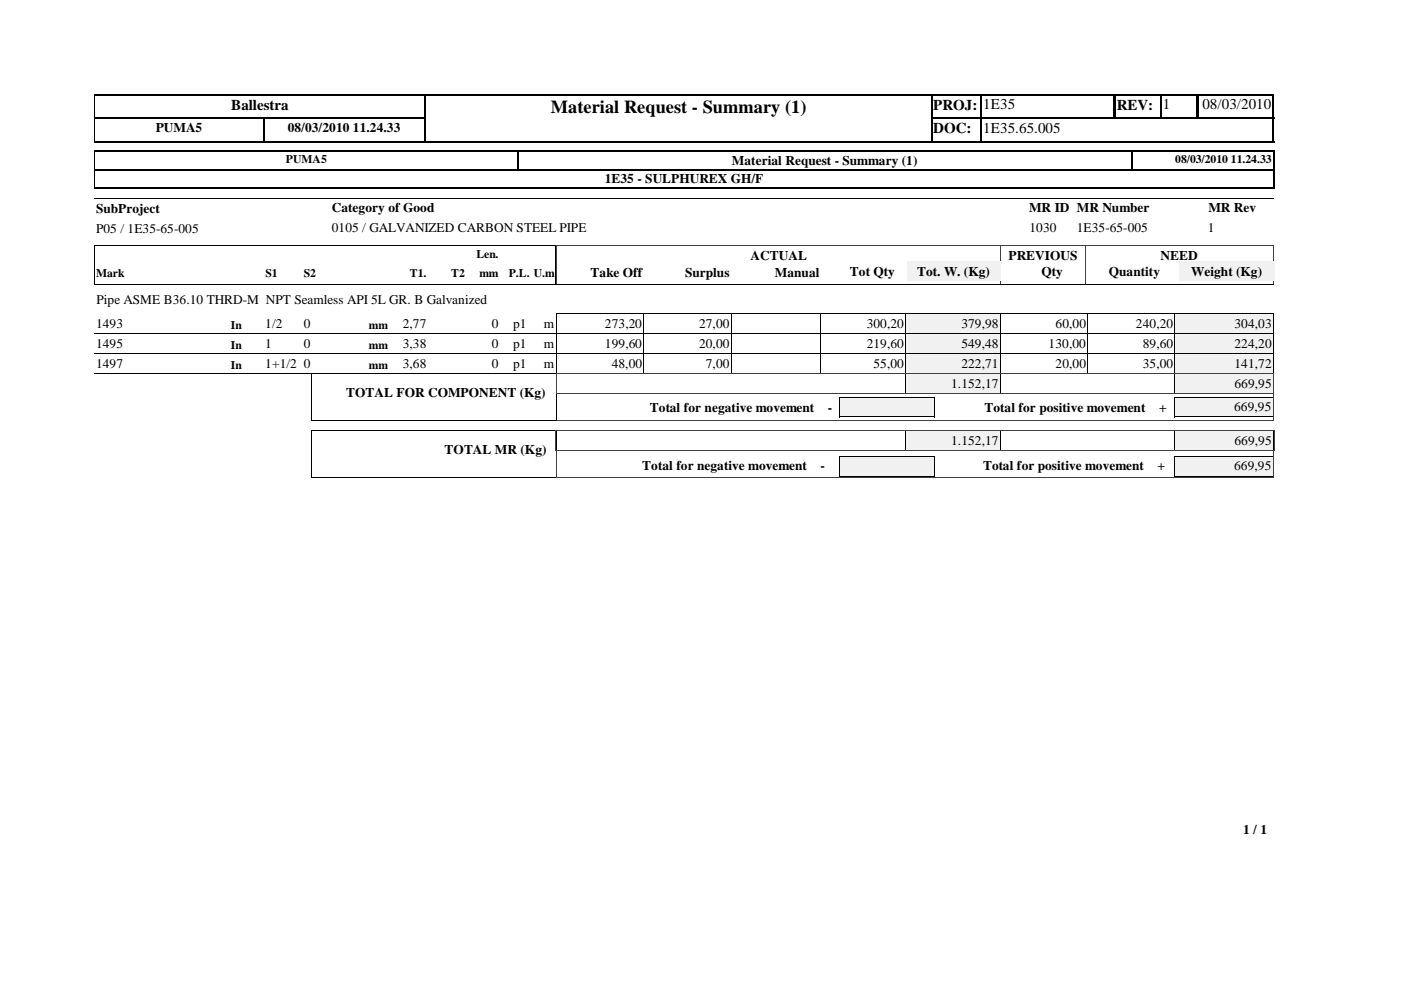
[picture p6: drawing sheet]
<svg xmlns="http://www.w3.org/2000/svg" width="297mm" height="210mm" viewBox="0 0 297 210" stroke-linecap="round" stroke-linejoin="round" font-family="sans-serif">
<defs><g id="words">
<text font-size="3.9" x="116.8" y="23.9">Material Request - Summary (1)</text>
<g font-size="3.2">
<text x="49" y="23.3">Ballestra</text>
<text x="197.9" y="23.3">PROJ:</text>
<text x="208.4" y="23.2">1E35</text>
<text x="236.8" y="23.3">REV:</text>
<text x="246.5" y="23.2">1</text>
<text x="254.9" y="23.2">08/03/2010</text>
<text x="197.9" y="28.3">DOC:</text>
<text x="208.4" y="28.2">1E35.65.005</text>
</g>
<g font-size="2.8">
<text x="33" y="28">PUMA5</text>
<text x="61" y="28">08/03/2010 11.24.33</text>
<text x="155.2" y="34.9">Material Request - Summary (1)</text>
<text x="128.2" y="38.8">1E35 - SULPHUREX GH/F</text>
<text x="20.4" y="45.1">SubProject</text>
<text x="70.4" y="45">Category of Good</text>
<text x="218.2" y="45">MR ID MR Number</text>
<text x="256.2" y="45">MR Rev</text>
<text x="20.4" y="49.3">P05 / 1E35-65-005</text>
<text x="70.4" y="49.2">0105 / GALVANIZED CARBON STEEL PIPE</text>
<text x="218.3" y="49.2">1030</text>
<text x="228.3" y="49.2">1E35-65-005</text>
<text x="256.1" y="49.2">1</text>
<text x="125.2" y="58.7">Take Off</text>
<text x="145.2" y="58.7">Surplus</text>
<text x="159.1" y="55">ACTUAL</text>
<text x="164.3" y="58.7">Manual</text>
<text x="180.2" y="58.5">Tot Qty</text>
<text x="194.4" y="58.5">Tot. W. (Kg)</text>
<text x="213.8" y="55">PREVIOUS</text>
<text x="220.8" y="58.5">Qty</text>
<text x="235.1" y="58.5">Quantity</text>
<text x="246.1" y="55">NEED</text>
<text x="252.6" y="58.5">Weight (Kg)</text>
<text x="20.4" y="64.6">Pipe ASME B36.10 THRD-M NPT Seamless API 5L GR. B Galvanized</text>
<text x="20.4" y="69.5">1493</text>
<text x="56.3" y="69.5">1/2</text>
<text x="64.4" y="69.5">0</text>
<text x="85.4" y="69.5">2,77</text>
<text x="104.3" y="69.5">0</text>
<text x="108.8" y="69.5">p1</text>
<text x="115.3" y="69.5">m</text>
<text x="128.2" y="69.5">273,20</text>
<text x="148.2" y="69.5">27,00</text>
<text x="183.8" y="69.5">300,20</text>
<text x="203.8" y="69.5">379,98</text>
<text x="223.8" y="69.5">60,00</text>
<text x="240.8" y="69.5">240,20</text>
<text x="261.7" y="69.5">304,03</text>
<text x="20.4" y="73.7">1495</text>
<text x="20.4" y="77.9">1497</text>
<text x="56.3" y="77.9">1+1/2 0</text>
<text x="56.3" y="73.7">1</text>
<text x="64.4" y="73.7">0</text>
<text x="85.4" y="73.7">3,38</text>
<text x="85.4" y="77.9">3,68</text>
<text x="104.3" y="77.9">0</text>
<text x="104.3" y="73.7">0</text>
<text x="108.8" y="77.9">p1</text>
<text x="108.8" y="73.7">p1</text>
<text x="115.3" y="73.7">m</text>
<text x="115.3" y="77.9">m</text>
<text x="128.2" y="73.7">199,60</text>
<text x="129.7" y="77.9">48,00</text>
<text x="148.2" y="73.7">20,00</text>
<text x="149.6" y="77.9">7,00</text>
<text x="183.8" y="73.7">219,60</text>
<text x="185.2" y="77.9">55,00</text>
<text x="203.8" y="73.7">549,48</text>
<text x="203.8" y="77.9">222,71</text>
<text x="222.3" y="73.7">130,00</text>
<text x="223.8" y="77.9">20,00</text>
<text x="242.3" y="73.7">89,60</text>
<text x="242.3" y="77.9">35,00</text>
<text x="261.7" y="73.7">224,20</text>
<text x="261.7" y="77.9">141,72</text>
<text x="201.7" y="82.2">1.152,17</text>
<text x="261.7" y="82.2">669,95</text>
<text x="73.4" y="84.2">TOTAL FOR COMPONENT (Kg)</text>
<text x="137.7" y="87.2">Total for negative movement</text>
<text x="175.5" y="87.2">-</text>
<text x="208.7" y="87.2">Total for positive movement</text>
<text x="245.7" y="87.2">+</text>
<text x="261.7" y="87.2">669,95</text>
<text x="201.7" y="94.3">1.152,17</text>
<text x="261.7" y="94.3">669,95</text>
<text x="94.3" y="96.3">TOTAL MR (Kg)</text>
<text x="136.2" y="99.7">Total for negative movement</text>
<text x="174" y="99.7">-</text>
<text x="208.4" y="99.7">Total for positive movement</text>
<text x="245.4" y="99.7">+</text>
<text x="261.7" y="99.7">669,95</text>
<text x="263.6" y="176.9">1 / 1</text>
</g>
<g font-size="2.5">
<text x="60.6" y="34.6">PUMA5</text>
<text x="249.2" y="34.6">08/03/2010 11.24.33</text>
<text x="20.4" y="58.7">Mark</text>
<text x="56.3" y="58.7">S1</text>
<text x="64.4" y="58.7">S2</text>
<text x="86.9" y="58.7">T1.</text>
<text x="95.7" y="58.7">T2</text>
<text x="101" y="54.7">Len.</text>
<text x="101.6" y="58.7">mm</text>
<text x="107.9" y="58.7">P.L. U.m</text>
<text x="49" y="69.7">In</text>
<text x="78.2" y="69.7">mm</text>
<text x="49" y="74">In</text>
<text x="78.2" y="74">mm</text>
<text x="49" y="78.2">In</text>
<text x="78.2" y="78.2">mm</text>
</g>
</g></defs>
<path d="M90.2 20v5.2M197.4 20v10.2M208 20v10.2M236.3 20v5.2M246.1 20v5.2M253.8 20v5.2M254 20v5.2M270 20v10.2M20 25.1h70.3M20 25h70.3M55.9 24.9v5.3M197.2 25.1h73" fill="none" stroke="#000" stroke-width=".34"/>
<path d="M236.3 20v5.2M90.1 24.9v5.3" fill="none" stroke="#000" stroke-width=".38"/>
<path d="M20 30.1h70.3M20 20.1h70.3M197.2 30.1h10.9M197.2 20.1h73" fill="none" stroke="#000" stroke-width=".25"/>
<path d="M20.1 20v10.2" fill="none" stroke="#000" stroke-width=".21"/>
<path d="M207.8 30h62.4" fill="none" stroke="#000" stroke-width=".3"/>
<path d="M90.3 20.2h107.1v9.7h-107.1z" fill="#fff"/>
<path d="M20 35.9h250.3M20 39.9h250.3M90 20.1h107.7M270.1 31.9v4.2" fill="none" stroke="#000" stroke-width=".25"/>
<path d="M197.5 20v10.2M109.9 31.9v4.2" fill="none" stroke="#000" stroke-width=".34"/>
<path d="M20 32.1h250.3M90 30h107.7M270.1 35.9v4.1" fill="none" stroke="#000" stroke-width=".3"/>
<path d="M90.1 20v10.2M239.9 31.9v4.2" fill="none" stroke="#000" stroke-width=".38"/>
<path d="M20 36h250.3M20.1 31.9v8.1M20 42h250M20 52h97.9v8.3h-97.9z" fill="none" stroke="#000" stroke-width=".21"/>
<path d="M212.1 51.9v8.4M212.2 51.9v8.4M230.1 51.9v8.4M270 51.9v8.4M270 52h-152v8.3h152" fill="none" stroke="#404040" stroke-width=".21"/>
<path d="M99.6 56h6.4v3.7h-6.4z" fill="#fff"/>
<g fill="#f1f1f1">
<path d="M192.3 55.4h19.8v4.2h-19.8z"/>
<path d="M250 55.4h20.2v4.2h-20.2z"/>
</g>
<path d="M20 60.3h250M20 70.7h172.1M118 70.7v-4.2h74.1l-.1 4.2M136.5 66.5v4.2M155 66.5v4.2M174 66.5v4.2M212.1 66.5h37v4.2M212.1 70.7h37M212.1 66.5v4.2M230.6 66.5v4.2" fill="none" stroke="#000" stroke-width=".21"/>
<path d="M192.1 66.5h20v4.2h-20z" fill="#f1f1f1"/>
<path d="M192 70.7h20.1M192 70.7v-4.2h20.1v4.2" fill="none" stroke="#000" stroke-width=".21"/>
<path d="M249.1 66.5h20.9v4.2h-20.9z" fill="#f1f1f1"/>
<path d="M20 75h172l.1-4.3h-74.1v4.3M136.5 70.7v4.3M155 70.7v4.3M174 70.7v4.3M212.1 70.7h57.9M212.1 70.7v4.3M230.6 70.7v4.3M249.1 66.5h20.9M249.1 66.5v8.5h-37M270 66.5v4.2" fill="none" stroke="#000" stroke-width=".21"/>
<path d="M192.1 70.7h20v4.2h-20z" fill="#f1f1f1"/>
<path d="M192 70.7h20.1v4.3h-20.1z" fill="none" stroke="#000" stroke-width=".21"/>
<path d="M249.1 70.7h20.9v4.2h-20.9z" fill="#f1f1f1"/>
<path d="M20 79.2h172l.1-4.2h-74.1v4.2M136.5 74.9v4.3M155 74.9v4.3M174 74.9v4.3M212.1 75h57.9M212.1 74.9v4.3M230.6 74.9v4.3M249.1 70.7h20.9M249.1 70.7v8.5h-37M270 70.7v4.3" fill="none" stroke="#000" stroke-width=".21"/>
<path d="M192.1 74.9h20v4.3h-20z" fill="#f1f1f1"/>
<path d="M192 75h20.1v4.2h-20.1z" fill="none" stroke="#000" stroke-width=".21"/>
<path d="M249.1 74.9h20.9v4.3h-20.9z" fill="#f1f1f1"/>
<path d="M249.1 75h20.9M249.1 79.2h20.9M249.1 74.9v4.3M270 74.9v4.3" fill="none" stroke="#000" stroke-width=".21"/>
<path d="M192.1 79.2h20v4.2h-20z" fill="#f1f1f1"/>
<path d="M192 79.2h20.1v4.2h-20.1z" fill="none" stroke="#000" stroke-width=".21"/>
<path d="M249.1 79.2h20.9v4.2h-20.9z" fill="#f1f1f1"/>
<path d="M249.1 79.2h20.9M249.1 79.2v4.2M270 79.2v4.2M249.1 83.4h20.9" fill="none" stroke="#000" stroke-width=".21"/>
<path d="M249.1 84.2h20.8v4.2h-20.8z" fill="#f1f1f1"/>
<path d="M249 84.2h21l-.1 4.2h-20.9z" fill="none" stroke="#000" stroke-width=".21"/>
<path d="M178 84.2h20v4.2h-20z" fill="#f1f1f1"/>
<path d="M66 79.2h52.1l-.1 10-52-.1zM177.9 84.2h20.2v4.2h-20.2z" fill="none" stroke="#000" stroke-width=".21"/>
<path d="M118 79.3h152.1M118 79.2v4.3M270.1 79.2v4.3M118 83.5v5.8h152.1v-5.8h-152.1" fill="none" stroke="#404040" stroke-width=".21"/>
<path d="M192.1 91.3h20v4.2h-20z" fill="#f1f1f1"/>
<path d="M192 95.5h20.1M192 95.5v-4.2h20.1v4.2" fill="none" stroke="#000" stroke-width=".21"/>
<path d="M249.1 91.3h20.9v4.2h-20.9z" fill="#f1f1f1"/>
<path d="M249.1 91.3h20.9M249.1 95.5h20.9M249.1 91.3v4.2M270 91.3v4.2" fill="none" stroke="#000" stroke-width=".21"/>
<path d="M249.1 96.7h20.8v4.2h-20.8z" fill="#f1f1f1"/>
<path d="M249 96.7h21M249.1 96.7v4.3M269.9 96.7v4.3M249 100.9h21" fill="none" stroke="#000" stroke-width=".21"/>
<path d="M178 96.7h20v4.2h-20z" fill="#f1f1f1"/>
<path d="M66 91.3h52.1l-.1 10-52-.1zM177.9 96.7h20.2M177.9 96.7v4.3M198.1 96.7v4.3M177.9 100.9h20.2" fill="none" stroke="#000" stroke-width=".21"/>
<path d="M117.9 95.5h152.3M117.9 91.3h152.3M117.9 91.3v4.2M118 95.5v5.7l152.1 .1v-5.8M270.2 91.3v4.2" fill="none" stroke="#404040" stroke-width=".21"/>
<use href="#words"/>
</svg>
